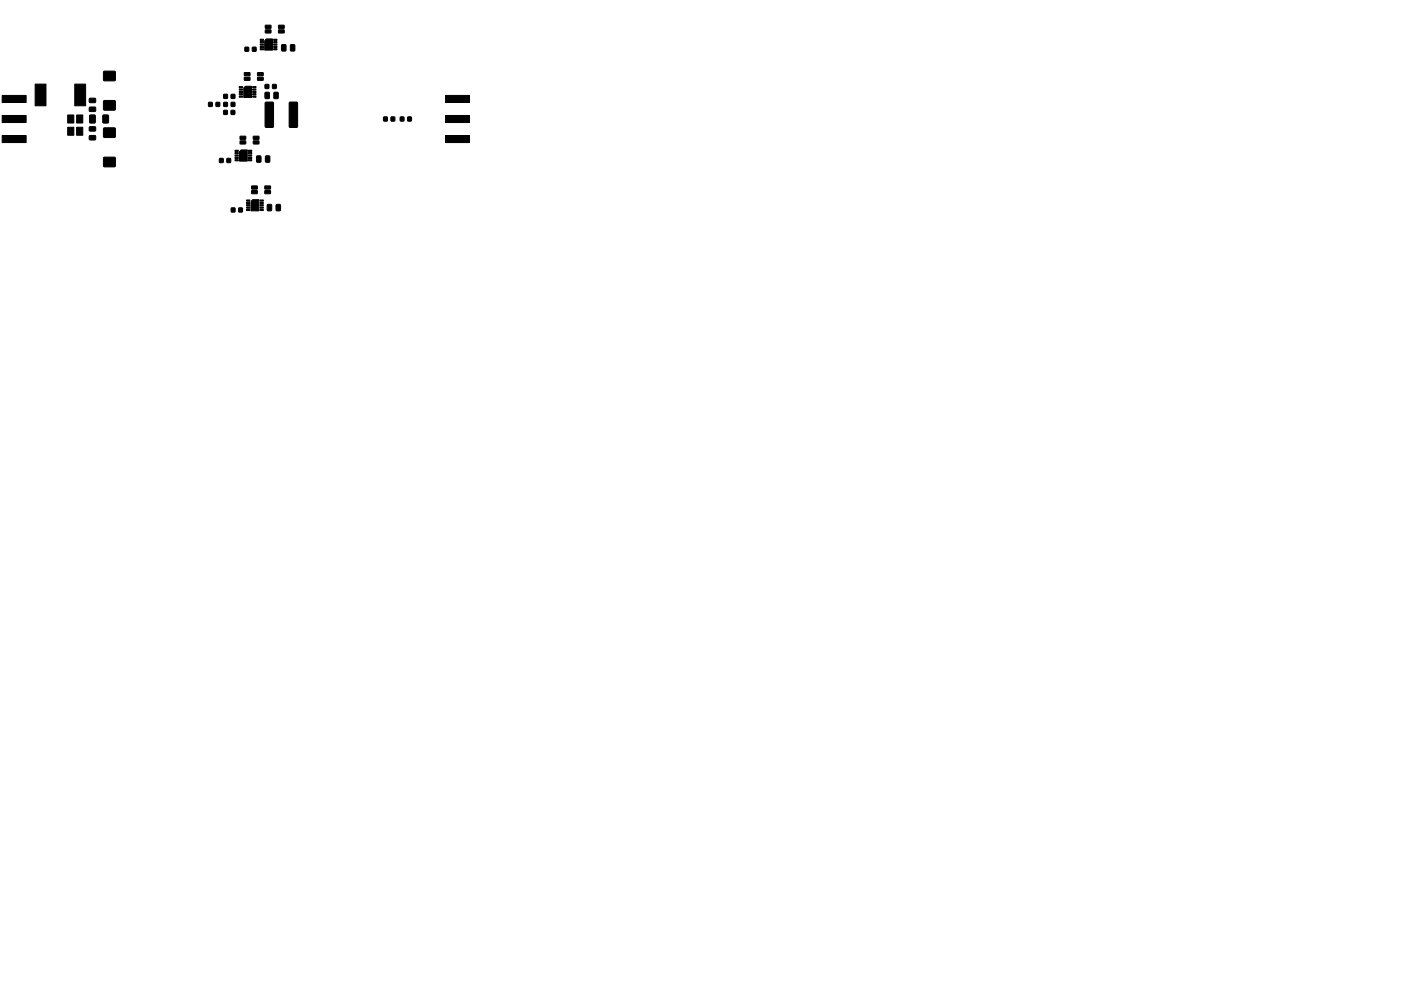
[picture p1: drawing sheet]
<svg xmlns="http://www.w3.org/2000/svg" width="297mm" height="210mm" viewBox="0 0 297 210" stroke-linecap="round" stroke-linejoin="round" font-family="sans-serif">
<g fill="#000" stroke="#000" stroke-width=".21">
<path d="M7.4 17.8h2.3v4.6h-2.3zM15.9 17.8h2.3v4.6h-2.3zM22 15.2l2.4-.1v2h-2.4zM47.5 20l.7 .1v.8l-.8-.1zM49 20l.8 .1v.8l-.8-.1zM50.7 19.4h.7v.2h-.7zM50.7 18.9h.7v.2h-.7zM50.7 18.4h.7v.2h-.7zM52 10l.7 .1v.8l-.8-.1zM51.8 15.4h1.2v.6l-1.2 .1zM51.8 16.4h1.2v.6h-1.2zM53.6 18.4h.7v.2h-.7z"/>
<path d="M53.6 18.9h.7v.2h-.7zM53.6 19.4h.7v.2h-.7zM53.5 10l.8 .1v.8l-.8-.1zM55.2 8.3h.7v.3h-.7zM55.2 8.8h.7v.3h-.7zM55.2 9.3h.7v.3h-.7zM55.2 9.8h.7v.3h-.7zM55.2 10.3h.7v.3h-.7zM54.6 15.4h1.2v.6l-1.1 .1zM54.6 16.4h1.2v.6l-1.1 .1zM56.2 17.9h.8v.9h-.8zM56.2 19.6l.9 .1v1l-.1 .2-.8-.1z"/>
<path d="M56.3 5.4l1.1-.1 .1 .6-1.2 .1zM56.3 6.4l1.1-.1 .1 .6-1.2 .1zM56.5 8.3h1.3v2.3h-1.7v-2zM58 10.3h.7v.3h-.7zM58 9.8h.7v.3h-.7zM58 9.3h.7v.3h-.7zM58 8.8h.7v.3h-.7zM58 8.3h.7v.3h-.7zM57.8 17.9h.7v.9h-.7zM58.1 19.6l.9 .1-.1 1.2-.8-.1zM59.1 5.4l1.1-.1 .1 .7h-1.2zM59.1 6.4l1.1-.1 .1 .6-1.2 .1z"/>
<path d="M59.7 9.5l.9 .1-.1 1.2-.8-.1zM61.6 9.5l.9 .1-.1 1.2-.8-.1zM.5 20.2h5v1.5h-5zM.5 28.7h5v1.5h-5zM.5 24.5h5v1.5h-5zM14.4 24.4h1.3v1.7h-1.3zM14.4 27h1.3v1.7h-1.3zM16.3 27h1.3v1.7h-1.3zM16.3 24.4h1.3v1.7h-1.3zM19 24.4l1.2 .1-.1 1.6-1.1-.1zM19 26.9h1.2l.1 .8-1.3 .1zM19 28.8h1.2l.1 .8-1.3 .1z"/>
<path d="M19 22.8l1.2-.1 .1 .9h-1.3zM19 20.9h1.2l.1 .8-1.3 .1zM21.8 24.4l1.2 .1-.1 1.6-1.1-.1zM22 21.4h2.4v1.9h-2.4zM22 27.2h2.4v1.9h-2.4zM22 33.4h2.4v1.9l-2.4 .1zM44.2 21.7l.8 .1v.8l-.8-.1zM45.8 21.7l.8 .1-.1 .8-.7-.1zM46.6 33.6l.7 .1v.8l-.8-.1zM47.4 23.4l.8 .1v.8l-.8-.1zM47.5 21.7l.7 .1v.8l-.8-.1zM48.1 33.6h.8v.9h-.8z"/>
<path d="M49 23.4l.8 .1-.1 .8-.7-.1zM49 21.7l.8 .1v.8l-.8-.1zM49.8 31.9h.7v.2h-.7zM49.8 32.4h.7v.2h-.7zM49.8 32.9h.7v.2h-.7zM49.8 33.4h.7v.2h-.7zM49.8 33.9h.7v.2h-.7zM50.7 20.4h.7v.2h-.7zM50.7 19.9h.7v.2h-.7zM50.9 28.9h1.2v.6l-1.2 .1zM50.9 29.9h1.1l.1 .6h-1.2zM51.1 31.8h1.3v2.4h-1.6v-2z"/>
<path d="M52.7 33.9h.7v.2h-.7zM52.7 33.4h.7v.2h-.7zM52.7 32.9h.7v.2h-.7zM52.7 32.4h.7v.2h-.7zM52.7 31.9h.7v.2h-.7zM52 18.3h1.3v2.4h-1.6v-2zM53.6 19.9h.7v.2h-.7zM53.6 20.4h.7v.2h-.7zM53.4 39.5l1.1-.1 .1 .7h-1.2zM53.7 28.9h1.2v.6l-1.2 .1zM53.7 29.9h1.2v.6h-1.2zM54.4 33.1l.9 .1-.1 1.2-.8-.1z"/>
<path d="M56.3 33.1l.9 .1-.1 1.2-.8-.1zM56.2 39.5l1.1-.1 .1 .7h-1.2zM56.3 21.7l1.5-.1 .2 .2v5l-.2 .2h-1.4l-.2-.1zM61.4 21.7l1.5-.1 .2 .2v5l-.2 .2h-1.4l-.2-.1zM81.4 24.8l.7 .1v.8l-.8-.1zM82.9 24.8l.8 .1v.8l-.8-.1zM84.9 24.8l.7 .1v.8l-.7-.1zM86.5 24.8l.7 .1v.8l-.8-.1zM94.5 24.5h5v1.5h-5zM94.5 20.2h5v1.5h-5zM94.5 28.7h5v1.5h-5zM49.1 44.1l.7 .1v.8l-.8-.1z"/>
<path d="M50.6 44.1l.8 .1v.8l-.8-.1zM52.3 44.4h.7v.3h-.7zM52.3 43.9h.7v.3h-.7zM52.3 43.4h.7v.3h-.7zM52.3 42.9h.7v.3h-.7zM52.3 42.4h.7v.3h-.7zM53.4 40.5l1.1-.1 .1 .6-1.2 .1zM53.6 42.4h1.3v2.3h-1.7v-2zM55.1 42.4h.7v.3h-.7zM55.1 42.9h.7v.3h-.7zM55.1 43.4h.7v.3h-.7zM55.1 43.9h.7v.3h-.7z"/>
<path d="M55.1 44.4h.7v.3h-.7zM56.2 40.5l1.1-.1 .1 .6-1.2 .1zM56.7 43.4l.7-.1 .2 .2v1l-.1 .2-.8-.1zM58.6 43.4l.8 .1v1.2l-.8-.1z"/>
</g>
</svg>
